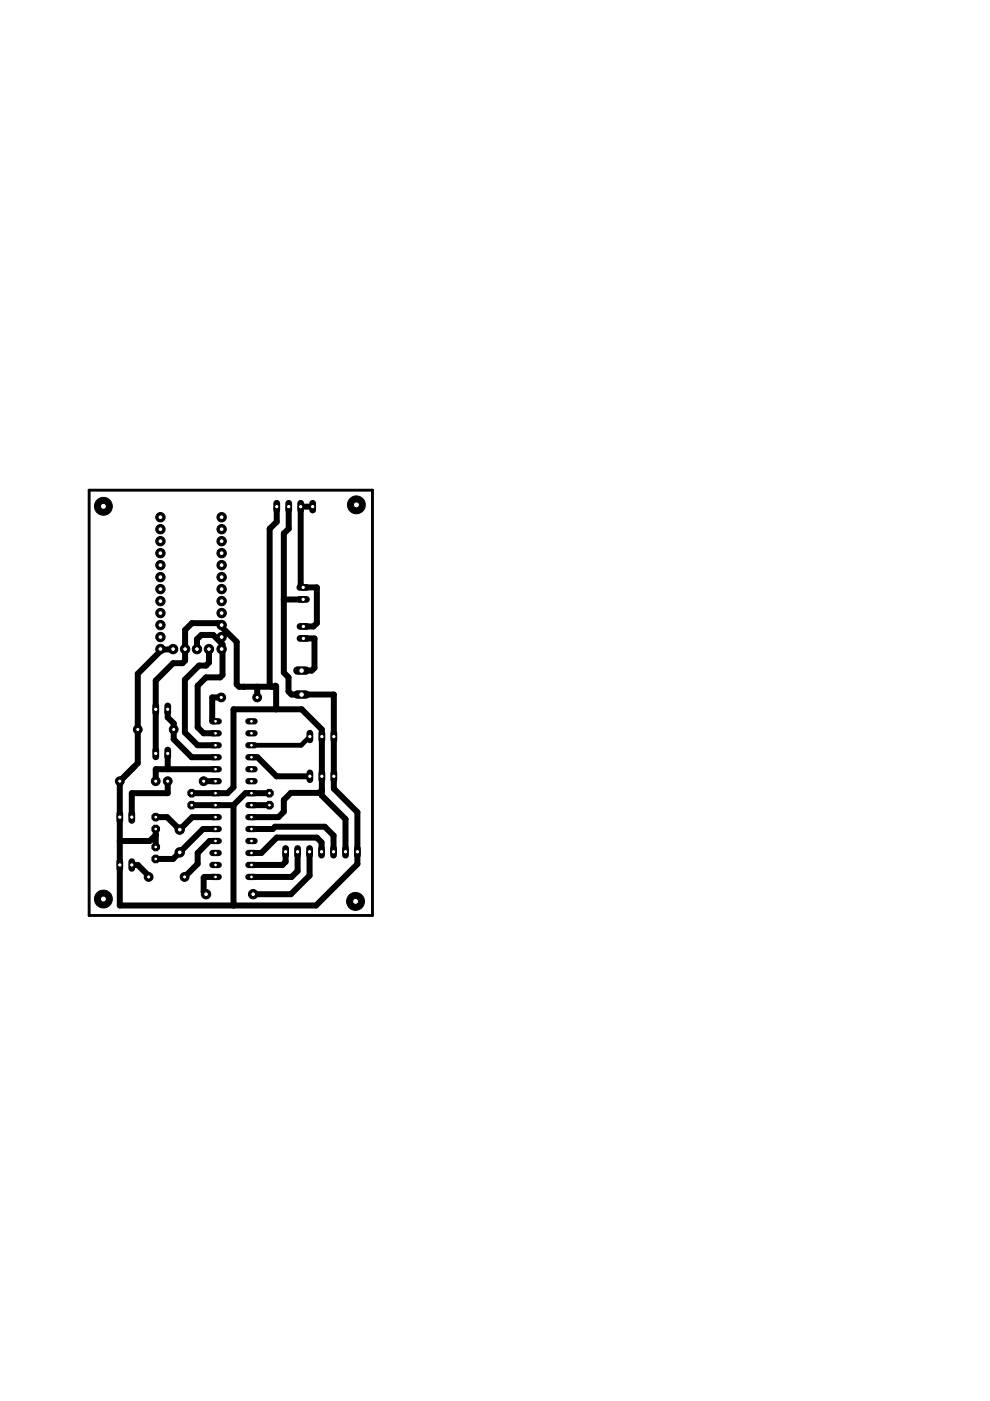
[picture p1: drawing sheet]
<svg xmlns="http://www.w3.org/2000/svg" width="210mm" height="297mm" viewBox="0 0 210 297" stroke-linecap="round" stroke-linejoin="round" font-family="sans-serif">
<g fill="#000" stroke="#000" stroke-width=".21">
<path d="M20.5 106a1.9 1.9 0 0 1 3 .3 1.9 1.9 0 0 1-1 2.9 1.9 1.9 0 0 1-2.5-1.8h1.3a.64 .64 0 0 1 .9-.6 .64 .64 0 0 1 .1 1 .64 .64 0 0 1-1-.3v-.1h-1.3l.3-1z" fill-rule="evenodd"/>
<path d="M74.2 105.7a1.91 1.91 0 0 1 3 .4 1.91 1.91 0 0 1-1.1 2.8 1.91 1.91 0 0 1-2.4-1.9h1.2a.64 .64 0 0 1 .9-.5 .64 .64 0 0 1 .2 1 .64 .64 0 0 1-1-.3l-.1-.2h-1.2l.2-.9z" fill-rule="evenodd"/>
<path d="M20.5 189.3a1.9 1.9 0 0 1 3 .3 1.9 1.9 0 0 1-1.1 2.8 1.9 1.9 0 0 1-2.4-1.8h1.3a.64 .64 0 0 1 .9-.6 .64 .64 0 0 1 .1 1.1 .64 .64 0 0 1-1-.3v-.2h-1.3l.3-.9z" fill-rule="evenodd"/>
<path d="M74 189.8a1.9 1.9 0 0 1 3 .3 1.9 1.9 0 0 1-1.1 2.8 1.9 1.9 0 0 1-2.4-1.8h1.3a.63 .63 0 0 1 .8-.6 .63 .63 0 0 1 .2 1.1 .63 .63 0 0 1-1-.3v-.2h-1.3v-.5z" fill-rule="evenodd"/>
</g>
<g fill="none" stroke="#000" stroke-width="1.3">
<path d="M58.7 107.4v3.2l-1.5 1.5v33l.5 .5M61.2 107.4v4.7l-1 1v29.5l1 1v3l.6 .7h9v19.9l5 5v11l-8.8 8.8h-41.6v-26.4M66.3 107.4h-2.5v16.6l.5 .5h2.9v7.6l-.7 .7h-2.2M36.7 137.6l-2.4 .2-5.1 5.1v18.9l-3.8 3.8M41.8 137.6v-2.1l.9-.9h2.5l2 2v6.5l-.5 .5h-3l-1.8 1.8v8.8l1.3 1.3h2.5M44.3 137.6v2.9l-.6 .6h-1.5l-3 3v11.2l2.7 2.7h3.8M64.3 127.1h-4.1M64.3 135.4h2.4v6.2l-.6 .6h-2.2M35.6 150.4v1.7l1.2 1.3v3.3l3.8 3.8h5.1M35.6 159.7v3.4M46.9 147.9h-1.9v4.9l.7 .1M51.7 145.6h.1"/>
<path d="M54.5 145.6v2.3M58.4 145.4l.1 .1v4.9M58.5 145.6h-7.8l-.5-.5v-9l-4-4h-5.5l-1.5 1.5v6.5l-.5 .5h-2l-3.7 3.7v15.4M28.5 162.5l-3.1 3.1M33 177l-1.3 1.3h-6.3M33 175.8v3.8M33 173.2h2.4l2.7 2.7 2.7-2.7h4.9M35.6 165.6v2.6h-7.7v5M40.6 168.2h7.6l1.3-1.3v-16.5h14.5l4.2 4.3v14l5.1 5v6.9M40.6 170.7h8.9M43.2 165.6h2.5M45.7 178.3h-1.3l-2.5 2.5v2.4l-2.8 2.7"/>
<path d="M45.7 163.1h-12.7v2.5M45.7 175.8h-2.6l-6.4 6.3h-3.7M49.5 170.7v21.3M53.3 160.5h1.3l4 4.1h7.1M53.3 170.7h3.8M53.3 175.8h4.5l.5-.5h10.6l1.8 1.8v3.5M57.1 168.2h-5.1l-2.5 2.5M68.2 167.5l-.5 .6h-6l-1.5 1.5v2.5l-1.2 1.1h-5.7M27.9 183.4h1.3l2.3 2.3v.2M45.7 185.9h-2.4l-.1 .2v3l.5 .5M60.6 180.6v2.1l-.7 .7h-6.6M63.1 180.6v4.1l-1.3 1.2h-8.5"/>
<path d="M65.6 180.6v5l-3.9 4h-8M68.2 180.6v-2l-1-1h-8.5l-3.3 3.2h-2.1"/>
</g>
<path d="M65.7 156.2l-1.8 1.8h-10.6" fill="none" stroke="#000" stroke-width="1"/>
<path d="M18.9 103.9h60.1v90.2h-60.1z" fill="none" stroke="#000" stroke-width=".61"/>
<path d="M33 159v1.5" fill="none" stroke="#000" stroke-width="1.4"/>
<circle cx="33" cy="159.7" r=".47" fill="#fff" stroke="#000" stroke-width=".21"/>
<path d="M35.6 159v1.5" fill="none" stroke="#000" stroke-width="1.4"/>
<circle cx="35.6" cy="159.7" r=".47" fill="#fff" stroke="#000" stroke-width=".21"/>
<path d="M33 149.7v1.4" fill="none" stroke="#000" stroke-width="1.4"/>
<circle cx="33" cy="150.4" r=".47" fill="#fff" stroke="#000" stroke-width=".21"/>
<path d="M35.6 149.7v1.4" fill="none" stroke="#000" stroke-width="1.4"/>
<circle cx="35.6" cy="150.4" r=".47" fill="#fff" stroke="#000" stroke-width=".21"/>
<path d="M27.9 172.5v1.4" fill="none" stroke="#000" stroke-width="1.4"/>
<circle cx="27.9" cy="173.2" r=".47" fill="#fff" stroke="#000" stroke-width=".21"/>
<path d="M25.4 172.5v1.4" fill="none" stroke="#000" stroke-width="1.4"/>
<circle cx="25.4" cy="173.2" r=".47" fill="#fff" stroke="#000" stroke-width=".21"/>
<path d="M27.9 182.7v1.4" fill="none" stroke="#000" stroke-width="1.4"/>
<circle cx="27.9" cy="183.4" r=".47" fill="#fff" stroke="#000" stroke-width=".21"/>
<path d="M25.4 182.7v1.4" fill="none" stroke="#000" stroke-width="1.4"/>
<circle cx="25.4" cy="183.4" r=".47" fill="#fff" stroke="#000" stroke-width=".21"/>
<path d="M63.6 132.8h1.4" fill="none" stroke="#000" stroke-width="1.4"/>
<circle cx="64.3" cy="132.8" r=".47" fill="#fff" stroke="#000" stroke-width=".21"/>
<path d="M63.6 135.4h1.4" fill="none" stroke="#000" stroke-width="1.4"/>
<circle cx="64.3" cy="135.4" r=".47" fill="#fff" stroke="#000" stroke-width=".21"/>
<circle cx="25.4" cy="165.6" r=".93" fill="#000" stroke="#000" stroke-width=".21"/>
<circle cx="25.4" cy="165.6" r=".44" fill="#fff" stroke="#000" stroke-width=".21"/>
<circle cx="33" cy="165.6" r=".93" fill="#000" stroke="#000" stroke-width=".21"/>
<circle cx="33" cy="165.6" r=".44" fill="#fff" stroke="#000" stroke-width=".21"/>
<circle cx="35.6" cy="165.6" r=".93" fill="#000" stroke="#000" stroke-width=".21"/>
<circle cx="35.6" cy="165.6" r=".44" fill="#fff" stroke="#000" stroke-width=".21"/>
<circle cx="43.2" cy="165.6" r=".93" fill="#000" stroke="#000" stroke-width=".21"/>
<circle cx="43.2" cy="165.6" r=".44" fill="#fff" stroke="#000" stroke-width=".21"/>
<circle cx="31.5" cy="185.9" r=".93" fill="#000" stroke="#000" stroke-width=".21"/>
<circle cx="31.5" cy="185.9" r=".44" fill="#fff" stroke="#000" stroke-width=".21"/>
<circle cx="39.1" cy="185.9" r=".93" fill="#000" stroke="#000" stroke-width=".21"/>
<circle cx="39.1" cy="185.9" r=".44" fill="#fff" stroke="#000" stroke-width=".21"/>
<circle cx="29.2" cy="154.7" r=".93" fill="#000" stroke="#000" stroke-width=".21"/>
<circle cx="29.2" cy="154.7" r=".44" fill="#fff" stroke="#000" stroke-width=".21"/>
<circle cx="36.8" cy="154.7" r=".93" fill="#000" stroke="#000" stroke-width=".21"/>
<circle cx="36.8" cy="154.7" r=".44" fill="#fff" stroke="#000" stroke-width=".21"/>
<path d="M65.7 163.9v1.4" fill="none" stroke="#000" stroke-width="1.4"/>
<circle cx="65.7" cy="164.6" r=".47" fill="#fff" stroke="#000" stroke-width=".21"/>
<path d="M68.2 163.9v1.4" fill="none" stroke="#000" stroke-width="1.4"/>
<circle cx="68.2" cy="164.6" r=".47" fill="#fff" stroke="#000" stroke-width=".21"/>
<path d="M70.8 163.9v1.4" fill="none" stroke="#000" stroke-width="1.4"/>
<circle cx="70.8" cy="164.6" r=".47" fill="#fff" stroke="#000" stroke-width=".21"/>
<path d="M65.7 155.4v1.5" fill="none" stroke="#000" stroke-width="1.4"/>
<circle cx="65.7" cy="156.2" r=".47" fill="#fff" stroke="#000" stroke-width=".21"/>
<path d="M68.2 155.4v1.5" fill="none" stroke="#000" stroke-width="1.4"/>
<circle cx="68.2" cy="156.2" r=".47" fill="#fff" stroke="#000" stroke-width=".21"/>
<path d="M70.8 155.4v1.5" fill="none" stroke="#000" stroke-width="1.4"/>
<circle cx="70.8" cy="156.2" r=".47" fill="#fff" stroke="#000" stroke-width=".21"/>
<circle cx="44.3" cy="137.6" r=".99" fill="#000" stroke="#000" stroke-width=".21"/>
<circle cx="44.3" cy="137.6" r=".51" fill="#fff" stroke="#000" stroke-width=".21"/>
<circle cx="41.8" cy="137.6" r=".99" fill="#000" stroke="#000" stroke-width=".21"/>
<circle cx="41.8" cy="137.6" r=".51" fill="#fff" stroke="#000" stroke-width=".21"/>
<circle cx="39.2" cy="137.6" r=".99" fill="#000" stroke="#000" stroke-width=".21"/>
<circle cx="39.2" cy="137.6" r=".51" fill="#fff" stroke="#000" stroke-width=".21"/>
<circle cx="36.7" cy="137.6" r=".99" fill="#000" stroke="#000" stroke-width=".21"/>
<circle cx="36.7" cy="137.6" r=".51" fill="#fff" stroke="#000" stroke-width=".21"/>
<circle cx="47" cy="119.8" r=".99" fill="#000" stroke="#000" stroke-width=".21"/>
<circle cx="47" cy="119.8" r=".51" fill="#fff" stroke="#000" stroke-width=".21"/>
<circle cx="47" cy="117.3" r=".99" fill="#000" stroke="#000" stroke-width=".21"/>
<circle cx="47" cy="117.3" r=".51" fill="#fff" stroke="#000" stroke-width=".21"/>
<circle cx="34" cy="119.8" r=".99" fill="#000" stroke="#000" stroke-width=".21"/>
<circle cx="34" cy="119.8" r=".51" fill="#fff" stroke="#000" stroke-width=".21"/>
<circle cx="34" cy="117.3" r=".99" fill="#000" stroke="#000" stroke-width=".21"/>
<circle cx="34" cy="117.3" r=".51" fill="#fff" stroke="#000" stroke-width=".21"/>
<circle cx="47" cy="122.4" r=".99" fill="#000" stroke="#000" stroke-width=".21"/>
<circle cx="47" cy="122.4" r=".51" fill="#fff" stroke="#000" stroke-width=".21"/>
<circle cx="47" cy="124.9" r=".99" fill="#000" stroke="#000" stroke-width=".21"/>
<circle cx="47" cy="124.9" r=".51" fill="#fff" stroke="#000" stroke-width=".21"/>
<circle cx="47" cy="127.4" r=".99" fill="#000" stroke="#000" stroke-width=".21"/>
<circle cx="47" cy="127.4" r=".51" fill="#fff" stroke="#000" stroke-width=".21"/>
<circle cx="47" cy="130" r=".99" fill="#000" stroke="#000" stroke-width=".21"/>
<circle cx="47" cy="130" r=".51" fill="#fff" stroke="#000" stroke-width=".21"/>
<circle cx="47" cy="132.5" r=".99" fill="#000" stroke="#000" stroke-width=".21"/>
<circle cx="47" cy="132.5" r=".51" fill="#fff" stroke="#000" stroke-width=".21"/>
<circle cx="47" cy="135.1" r=".99" fill="#000" stroke="#000" stroke-width=".21"/>
<circle cx="47" cy="135.1" r=".51" fill="#fff" stroke="#000" stroke-width=".21"/>
<circle cx="47" cy="137.6" r=".99" fill="#000" stroke="#000" stroke-width=".21"/>
<circle cx="47" cy="137.6" r=".51" fill="#fff" stroke="#000" stroke-width=".21"/>
<circle cx="34" cy="122.4" r=".99" fill="#000" stroke="#000" stroke-width=".21"/>
<circle cx="34" cy="122.4" r=".51" fill="#fff" stroke="#000" stroke-width=".21"/>
<circle cx="34" cy="124.9" r=".99" fill="#000" stroke="#000" stroke-width=".21"/>
<circle cx="34" cy="124.9" r=".51" fill="#fff" stroke="#000" stroke-width=".21"/>
<circle cx="34" cy="127.4" r=".99" fill="#000" stroke="#000" stroke-width=".21"/>
<circle cx="34" cy="127.4" r=".51" fill="#fff" stroke="#000" stroke-width=".21"/>
<circle cx="34" cy="130" r=".99" fill="#000" stroke="#000" stroke-width=".21"/>
<circle cx="34" cy="130" r=".51" fill="#fff" stroke="#000" stroke-width=".21"/>
<circle cx="34" cy="132.5" r=".99" fill="#000" stroke="#000" stroke-width=".21"/>
<circle cx="34" cy="132.5" r=".51" fill="#fff" stroke="#000" stroke-width=".21"/>
<circle cx="34" cy="135.1" r=".99" fill="#000" stroke="#000" stroke-width=".21"/>
<circle cx="34" cy="135.1" r=".51" fill="#fff" stroke="#000" stroke-width=".21"/>
<circle cx="34" cy="137.6" r=".99" fill="#000" stroke="#000" stroke-width=".21"/>
<circle cx="34" cy="137.6" r=".51" fill="#fff" stroke="#000" stroke-width=".21"/>
<circle cx="47" cy="114.7" r=".99" fill="#000" stroke="#000" stroke-width=".21"/>
<circle cx="47" cy="114.7" r=".51" fill="#fff" stroke="#000" stroke-width=".21"/>
<circle cx="47" cy="112.2" r=".99" fill="#000" stroke="#000" stroke-width=".21"/>
<circle cx="47" cy="112.2" r=".51" fill="#fff" stroke="#000" stroke-width=".21"/>
<circle cx="47" cy="109.7" r=".99" fill="#000" stroke="#000" stroke-width=".21"/>
<circle cx="47" cy="109.7" r=".51" fill="#fff" stroke="#000" stroke-width=".21"/>
<circle cx="34" cy="114.7" r=".99" fill="#000" stroke="#000" stroke-width=".21"/>
<circle cx="34" cy="114.7" r=".51" fill="#fff" stroke="#000" stroke-width=".21"/>
<circle cx="34" cy="112.2" r=".99" fill="#000" stroke="#000" stroke-width=".21"/>
<circle cx="34" cy="112.2" r=".51" fill="#fff" stroke="#000" stroke-width=".21"/>
<circle cx="34" cy="109.7" r=".99" fill="#000" stroke="#000" stroke-width=".21"/>
<circle cx="34" cy="109.7" r=".51" fill="#fff" stroke="#000" stroke-width=".21"/>
<path d="M45 152.9h1.4" fill="none" stroke="#000" stroke-width="1.3"/>
<circle cx="45.7" cy="152.9" r=".4" fill="#fff" stroke="#000" stroke-width=".21"/>
<path d="M45 155.5h1.4" fill="none" stroke="#000" stroke-width="1.3"/>
<circle cx="45.7" cy="155.5" r=".4" fill="#fff" stroke="#000" stroke-width=".21"/>
<path d="M45 158h1.4" fill="none" stroke="#000" stroke-width="1.3"/>
<circle cx="45.7" cy="158" r=".4" fill="#fff" stroke="#000" stroke-width=".21"/>
<path d="M45 160.5h1.4" fill="none" stroke="#000" stroke-width="1.3"/>
<circle cx="45.7" cy="160.5" r=".4" fill="#fff" stroke="#000" stroke-width=".21"/>
<path d="M45 163.1h1.4" fill="none" stroke="#000" stroke-width="1.3"/>
<circle cx="45.7" cy="163.1" r=".4" fill="#fff" stroke="#000" stroke-width=".21"/>
<path d="M45 165.6h1.4" fill="none" stroke="#000" stroke-width="1.3"/>
<circle cx="45.7" cy="165.6" r=".4" fill="#fff" stroke="#000" stroke-width=".21"/>
<path d="M45 168.2h1.4" fill="none" stroke="#000" stroke-width="1.3"/>
<circle cx="45.7" cy="168.2" r=".4" fill="#fff" stroke="#000" stroke-width=".21"/>
<path d="M45 170.7h1.4" fill="none" stroke="#000" stroke-width="1.3"/>
<circle cx="45.7" cy="170.7" r=".4" fill="#fff" stroke="#000" stroke-width=".21"/>
<path d="M45 173.2h1.4" fill="none" stroke="#000" stroke-width="1.3"/>
<circle cx="45.7" cy="173.2" r=".4" fill="#fff" stroke="#000" stroke-width=".21"/>
<path d="M45 175.8h1.4" fill="none" stroke="#000" stroke-width="1.3"/>
<circle cx="45.7" cy="175.8" r=".4" fill="#fff" stroke="#000" stroke-width=".21"/>
<path d="M45 178.3h1.4" fill="none" stroke="#000" stroke-width="1.3"/>
<circle cx="45.7" cy="178.3" r=".4" fill="#fff" stroke="#000" stroke-width=".21"/>
<path d="M45 180.8h1.4" fill="none" stroke="#000" stroke-width="1.3"/>
<circle cx="45.7" cy="180.8" r=".4" fill="#fff" stroke="#000" stroke-width=".21"/>
<path d="M45 183.4h1.4" fill="none" stroke="#000" stroke-width="1.3"/>
<circle cx="45.7" cy="183.4" r=".4" fill="#fff" stroke="#000" stroke-width=".21"/>
<path d="M45 185.9h1.4" fill="none" stroke="#000" stroke-width="1.3"/>
<circle cx="45.7" cy="185.9" r=".4" fill="#fff" stroke="#000" stroke-width=".21"/>
<path d="M52.7 185.9h1.3" fill="none" stroke="#000" stroke-width="1.3"/>
<circle cx="53.3" cy="185.9" r=".4" fill="#fff" stroke="#000" stroke-width=".21"/>
<path d="M52.7 183.4h1.3" fill="none" stroke="#000" stroke-width="1.3"/>
<circle cx="53.3" cy="183.4" r=".4" fill="#fff" stroke="#000" stroke-width=".21"/>
<path d="M52.7 180.8h1.3" fill="none" stroke="#000" stroke-width="1.3"/>
<circle cx="53.3" cy="180.8" r=".4" fill="#fff" stroke="#000" stroke-width=".21"/>
<path d="M52.7 178.3h1.3" fill="none" stroke="#000" stroke-width="1.3"/>
<circle cx="53.3" cy="178.3" r=".4" fill="#fff" stroke="#000" stroke-width=".21"/>
<path d="M52.7 175.8h1.3" fill="none" stroke="#000" stroke-width="1.3"/>
<circle cx="53.3" cy="175.8" r=".4" fill="#fff" stroke="#000" stroke-width=".21"/>
<path d="M52.7 173.2h1.3" fill="none" stroke="#000" stroke-width="1.3"/>
<circle cx="53.3" cy="173.2" r=".4" fill="#fff" stroke="#000" stroke-width=".21"/>
<path d="M52.7 170.7h1.3" fill="none" stroke="#000" stroke-width="1.3"/>
<circle cx="53.3" cy="170.7" r=".4" fill="#fff" stroke="#000" stroke-width=".21"/>
<path d="M52.7 168.2h1.3" fill="none" stroke="#000" stroke-width="1.3"/>
<circle cx="53.3" cy="168.2" r=".4" fill="#fff" stroke="#000" stroke-width=".21"/>
<path d="M52.7 165.6h1.3" fill="none" stroke="#000" stroke-width="1.3"/>
<circle cx="53.3" cy="165.6" r=".4" fill="#fff" stroke="#000" stroke-width=".21"/>
<path d="M52.7 163.1h1.3" fill="none" stroke="#000" stroke-width="1.3"/>
<circle cx="53.3" cy="163.1" r=".4" fill="#fff" stroke="#000" stroke-width=".21"/>
<path d="M52.7 160.5h1.3" fill="none" stroke="#000" stroke-width="1.3"/>
<circle cx="53.3" cy="160.5" r=".4" fill="#fff" stroke="#000" stroke-width=".21"/>
<path d="M52.7 158h1.3" fill="none" stroke="#000" stroke-width="1.3"/>
<circle cx="53.3" cy="158" r=".4" fill="#fff" stroke="#000" stroke-width=".21"/>
<path d="M52.7 155.5h1.3" fill="none" stroke="#000" stroke-width="1.3"/>
<circle cx="53.3" cy="155.5" r=".4" fill="#fff" stroke="#000" stroke-width=".21"/>
<path d="M52.7 152.9h1.3" fill="none" stroke="#000" stroke-width="1.3"/>
<circle cx="53.3" cy="152.9" r=".4" fill="#fff" stroke="#000" stroke-width=".21"/>
<circle cx="38.1" cy="180.7" r=".99" fill="#000" stroke="#000" stroke-width=".21"/>
<circle cx="38.1" cy="180.7" r=".51" fill="#fff" stroke="#000" stroke-width=".21"/>
<circle cx="38.1" cy="175.9" r=".99" fill="#000" stroke="#000" stroke-width=".21"/>
<circle cx="38.1" cy="175.9" r=".51" fill="#fff" stroke="#000" stroke-width=".21"/>
<circle cx="33" cy="175.8" r=".87" fill="#000" stroke="#000" stroke-width=".21"/>
<circle cx="33" cy="175.8" r=".4" fill="#fff" stroke="#000" stroke-width=".21"/>
<circle cx="33" cy="173.2" r=".87" fill="#000" stroke="#000" stroke-width=".21"/>
<circle cx="33" cy="173.2" r=".4" fill="#fff" stroke="#000" stroke-width=".21"/>
<circle cx="33" cy="179.6" r=".87" fill="#000" stroke="#000" stroke-width=".21"/>
<circle cx="33" cy="179.6" r=".4" fill="#fff" stroke="#000" stroke-width=".21"/>
<circle cx="33" cy="182.1" r=".87" fill="#000" stroke="#000" stroke-width=".21"/>
<circle cx="33" cy="182.1" r=".4" fill="#fff" stroke="#000" stroke-width=".21"/>
<circle cx="54.5" cy="147.9" r=".93" fill="#000" stroke="#000" stroke-width=".21"/>
<circle cx="54.5" cy="147.9" r=".44" fill="#fff" stroke="#000" stroke-width=".21"/>
<circle cx="46.9" cy="147.9" r=".93" fill="#000" stroke="#000" stroke-width=".21"/>
<circle cx="46.9" cy="147.9" r=".44" fill="#fff" stroke="#000" stroke-width=".21"/>
<circle cx="57.1" cy="168.2" r=".87" fill="#000" stroke="#000" stroke-width=".21"/>
<circle cx="57.1" cy="168.2" r=".4" fill="#fff" stroke="#000" stroke-width=".21"/>
<circle cx="57.1" cy="170.7" r=".87" fill="#000" stroke="#000" stroke-width=".21"/>
<circle cx="57.1" cy="170.7" r=".4" fill="#fff" stroke="#000" stroke-width=".21"/>
<circle cx="40.6" cy="168.2" r=".87" fill="#000" stroke="#000" stroke-width=".21"/>
<circle cx="40.6" cy="168.2" r=".4" fill="#fff" stroke="#000" stroke-width=".21"/>
<circle cx="40.6" cy="170.7" r=".87" fill="#000" stroke="#000" stroke-width=".21"/>
<circle cx="40.6" cy="170.7" r=".4" fill="#fff" stroke="#000" stroke-width=".21"/>
<path d="M63.1 142.2h1.7" fill="none" stroke="#000" stroke-width="1.8"/>
<circle cx="63.9" cy="142.2" r=".59" fill="#fff" stroke="#000" stroke-width=".21"/>
<path d="M63.1 147.3h1.7" fill="none" stroke="#000" stroke-width="1.8"/>
<circle cx="63.9" cy="147.3" r=".59" fill="#fff" stroke="#000" stroke-width=".21"/>
<path d="M63.6 124.5h1.4" fill="none" stroke="#000" stroke-width="1.4"/>
<circle cx="64.3" cy="124.5" r=".47" fill="#fff" stroke="#000" stroke-width=".21"/>
<path d="M63.6 127.1h1.4" fill="none" stroke="#000" stroke-width="1.4"/>
<circle cx="64.3" cy="127.1" r=".47" fill="#fff" stroke="#000" stroke-width=".21"/>
<path d="M58.7 106.7v1.4" fill="none" stroke="#000" stroke-width="1.4"/>
<circle cx="58.7" cy="107.4" r=".47" fill="#fff" stroke="#000" stroke-width=".21"/>
<path d="M61.2 106.7v1.4" fill="none" stroke="#000" stroke-width="1.4"/>
<circle cx="61.2" cy="107.4" r=".47" fill="#fff" stroke="#000" stroke-width=".21"/>
<path d="M63.8 106.7v1.4" fill="none" stroke="#000" stroke-width="1.4"/>
<circle cx="63.8" cy="107.4" r=".47" fill="#fff" stroke="#000" stroke-width=".21"/>
<path d="M66.3 106.7v1.4" fill="none" stroke="#000" stroke-width="1.4"/>
<circle cx="66.3" cy="107.4" r=".47" fill="#fff" stroke="#000" stroke-width=".21"/>
<path d="M60.6 179.9v1.4" fill="none" stroke="#000" stroke-width="1.4"/>
<circle cx="60.6" cy="180.6" r=".47" fill="#fff" stroke="#000" stroke-width=".21"/>
<path d="M63.1 179.9v1.4" fill="none" stroke="#000" stroke-width="1.4"/>
<circle cx="63.1" cy="180.6" r=".47" fill="#fff" stroke="#000" stroke-width=".21"/>
<path d="M65.6 179.9v1.4" fill="none" stroke="#000" stroke-width="1.4"/>
<circle cx="65.6" cy="180.6" r=".47" fill="#fff" stroke="#000" stroke-width=".21"/>
<path d="M68.2 179.9v1.4" fill="none" stroke="#000" stroke-width="1.4"/>
<circle cx="68.2" cy="180.6" r=".47" fill="#fff" stroke="#000" stroke-width=".21"/>
<path d="M70.7 179.9v1.4" fill="none" stroke="#000" stroke-width="1.4"/>
<circle cx="70.7" cy="180.6" r=".47" fill="#fff" stroke="#000" stroke-width=".21"/>
<path d="M75.8 179.9v1.4" fill="none" stroke="#000" stroke-width="1.4"/>
<circle cx="75.8" cy="180.6" r=".47" fill="#fff" stroke="#000" stroke-width=".21"/>
<path d="M73.3 179.9v1.4" fill="none" stroke="#000" stroke-width="1.4"/>
<circle cx="73.3" cy="180.6" r=".47" fill="#fff" stroke="#000" stroke-width=".21"/>
<circle cx="43.7" cy="189.6" r=".99" fill="#000" stroke="#000" stroke-width=".21"/>
<circle cx="43.7" cy="189.6" r=".51" fill="#fff" stroke="#000" stroke-width=".21"/>
<circle cx="53.7" cy="189.6" r=".99" fill="#000" stroke="#000" stroke-width=".21"/>
<circle cx="53.7" cy="189.6" r=".51" fill="#fff" stroke="#000" stroke-width=".21"/>
</svg>
